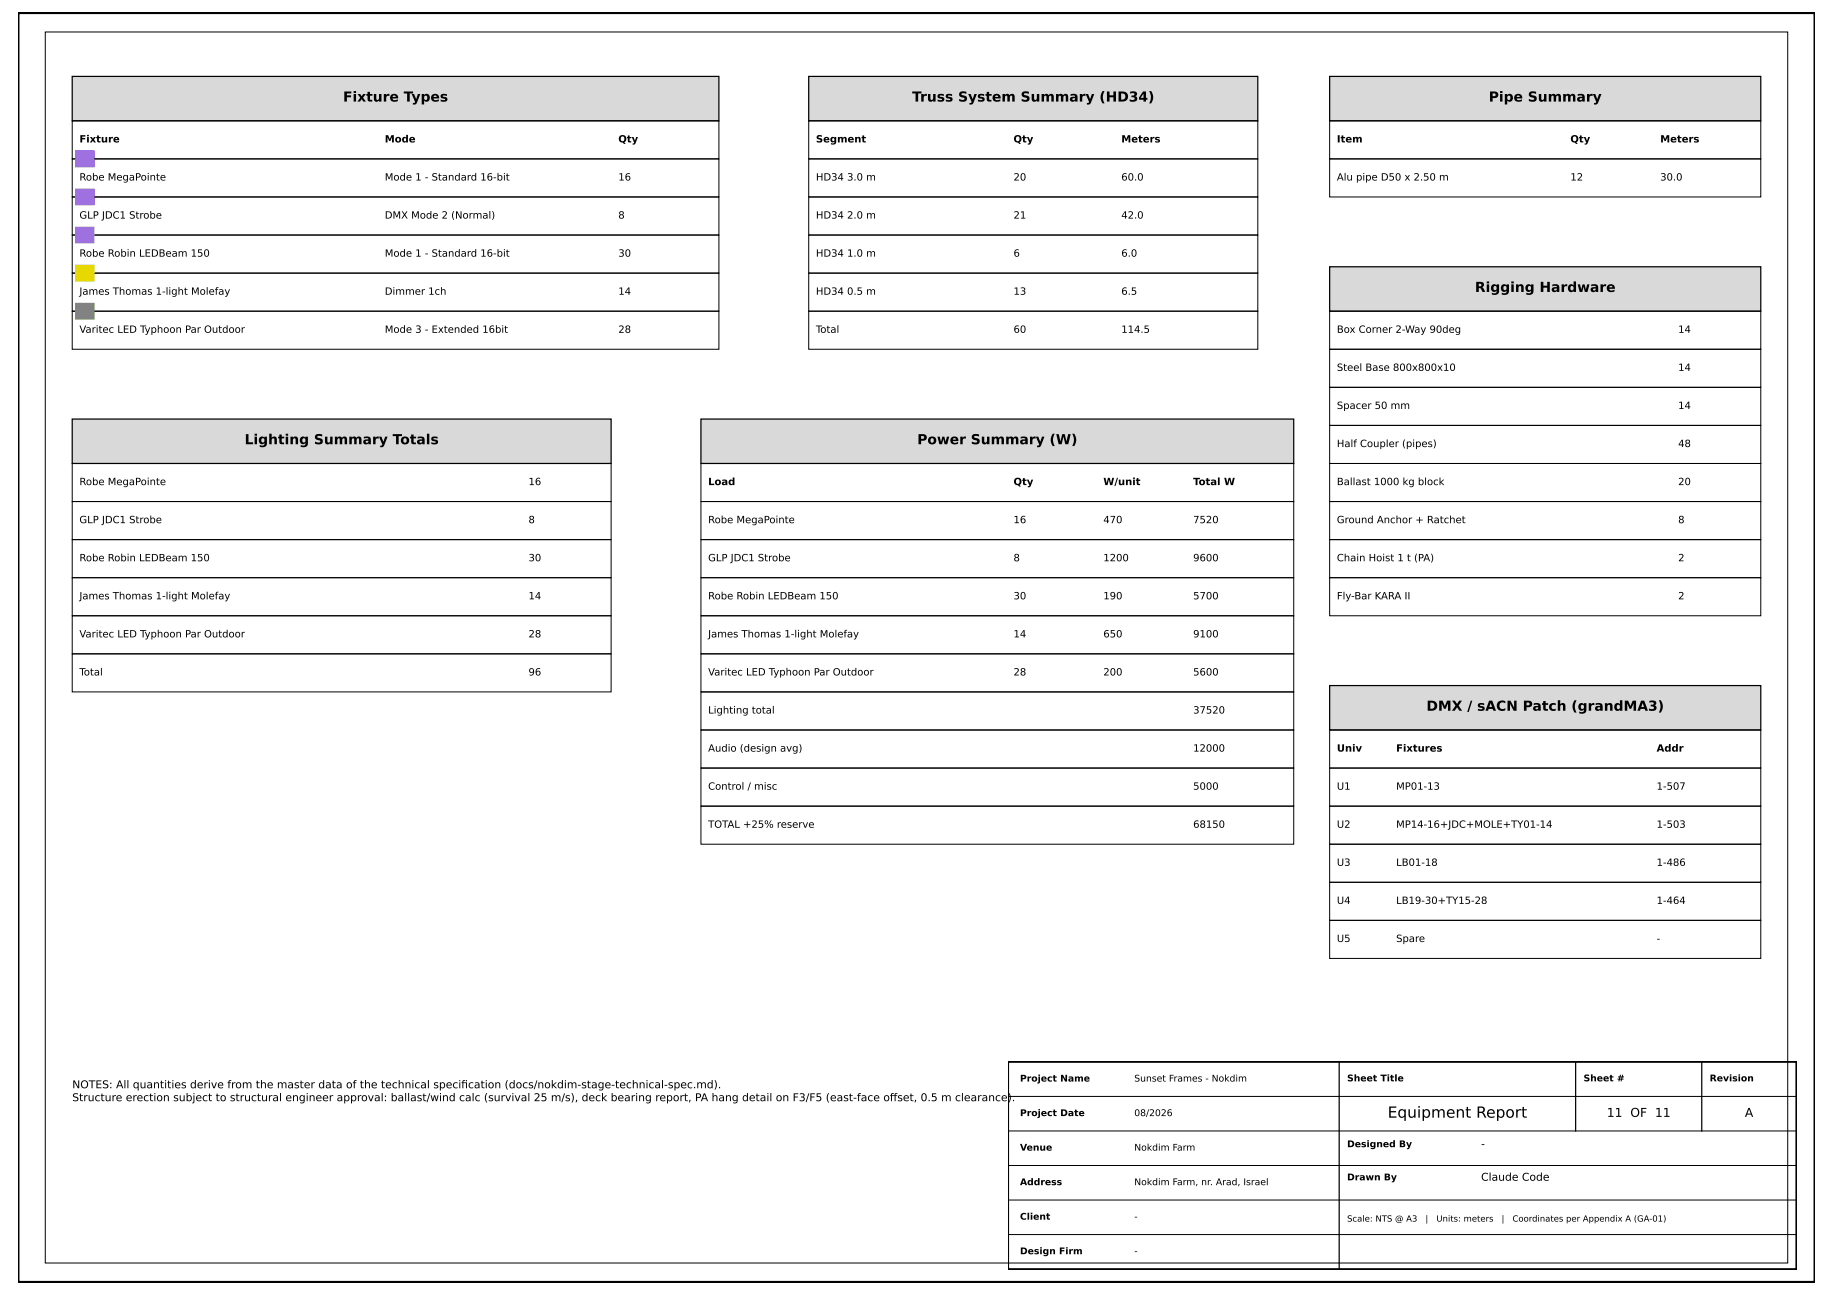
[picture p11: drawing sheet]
<svg xmlns="http://www.w3.org/2000/svg" width="420mm" height="297mm" viewBox="0 0 420 297" stroke-linecap="round" stroke-linejoin="round" font-family="sans-serif">
<defs><g id="words">
<text font-size="3.5" x="318.1" y="256.3">Equipment Report</text>
<g font-size="3.2">
<text x="78.6" y="23.3">Fixture Types</text>
<text x="209.1" y="23.3">Truss System Summary (HD34)</text>
<text x="341.2" y="23.3">Pipe Summary</text>
<text x="338" y="66.9">Rigging Hardware</text>
<text x="56.1" y="101.9">Lighting Summary Totals</text>
<text x="210.2" y="101.9">Power Summary (W)</text>
<text x="326.9" y="163">DMX / sACN Patch (grandMA3)</text>
</g>
<g font-size="2.8">
<text x="368.3" y="256.1">11 OF 11</text>
<text x="399.9" y="256.1">A</text>
</g>
<g font-size="2.5">
<text x="16.6" y="249.5">NOTES: All quantities derive from the master data of the technical specifcation (docs/nokdim-stage-technical-spec.md).</text>
<text x="105.7" y="249.5">i</text>
<text x="16.6" y="252.5">Structure erection subject to structural engineer approval: ballast/wind calc (survival 25 m/s), deck bearing report, PA hang detail on F3/F5 (east-face ofset, 0.5 m clearance).</text>
<text x="203.9" y="252.5">f</text>
<text x="339.5" y="263.1">-</text>
<text x="339.5" y="270.7">Claude Code</text>
</g>
<g font-size="2.3">
<text x="18.2" y="32.7">Fixture</text>
<text x="88.2" y="32.7">Mode</text>
<text x="141.7" y="32.7">Qty</text>
<text x="187" y="32.7">Segment</text>
<text x="232.3" y="32.7">Qty</text>
<text x="257" y="32.7">Meters</text>
<text x="306.4" y="32.7">Item</text>
<text x="359.9" y="32.7">Qty</text>
<text x="380.5" y="32.7">Meters</text>
<text x="18.2" y="41.4">Robe MegaPointe</text>
<text x="88.2" y="41.4">Mode 1 - Standard 16-bit</text>
<text x="141.7" y="41.4">16</text>
<text x="187" y="41.4">HD34 3.0 m</text>
<text x="232.3" y="41.4">20</text>
<text x="257" y="41.4">60.0</text>
<text x="306.4" y="41.4">Alu pipe D50 x 2.50 m</text>
<text x="359.9" y="41.4">12</text>
<text x="380.5" y="41.4">30.0</text>
<text x="18.2" y="50.1">GLP JDC1 Strobe</text>
<text x="88.2" y="50.1">DMX Mode 2 (Normal)</text>
<text x="141.7" y="50.1">8</text>
<text x="187" y="50.1">HD34 2.0 m</text>
<text x="232.3" y="50.1">21</text>
<text x="257" y="50.1">42.0</text>
<text x="18.2" y="58.9">Robe Robin LEDBeam 150</text>
<text x="88.2" y="58.9">Mode 1 - Standard 16-bit</text>
<text x="141.7" y="58.9">30</text>
<text x="187" y="58.9">HD34 1.0 m</text>
<text x="232.3" y="58.9">6</text>
<text x="257" y="58.9">6.0</text>
<text x="18.2" y="67.6">James Thomas 1-light Molefay</text>
<text x="88.2" y="67.6">Dimmer 1ch</text>
<text x="141.7" y="67.6">14</text>
<text x="187" y="67.6">HD34 0.5 m</text>
<text x="232.3" y="67.6">13</text>
<text x="257" y="67.6">6.5</text>
<text x="18.2" y="76.3">Varitec LED Typhoon Par Outdoor</text>
<text x="88.2" y="76.3">Mode 3 - Extended 16bit</text>
<text x="141.7" y="76.3">28</text>
<text x="187" y="76.3">Total</text>
<text x="232.3" y="76.3">60</text>
<text x="257" y="76.3">114.5</text>
<text x="306.4" y="76.3">Box Corner 2-Way 90deg</text>
<text x="384.6" y="76.3">14</text>
<text x="306.4" y="85">Steel Base 800x800x10</text>
<text x="384.6" y="85">14</text>
<text x="306.4" y="93.8">Spacer 50 mm</text>
<text x="384.6" y="93.8">14</text>
<text x="306.4" y="102.5">Half Coupler (pipes)</text>
<text x="384.6" y="102.5">48</text>
<text x="18.2" y="111.2">Robe MegaPointe</text>
<text x="121.1" y="111.2">16</text>
<text x="162.3" y="111.2">Load</text>
<text x="232.3" y="111.2">Qty</text>
<text x="252.9" y="111.2">W/unit</text>
<text x="273.5" y="111.2">Total W</text>
<text x="306.4" y="111.2">Ballast 1000 kg block</text>
<text x="384.6" y="111.2">20</text>
<text x="18.2" y="120">GLP JDC1 Strobe</text>
<text x="121.1" y="120">8</text>
<text x="162.3" y="120">Robe MegaPointe</text>
<text x="232.3" y="120">16</text>
<text x="252.9" y="120">470</text>
<text x="273.5" y="120">7520</text>
<text x="306.4" y="120">Ground Anchor + Ratchet</text>
<text x="384.6" y="120">8</text>
<text x="18.2" y="128.7">Robe Robin LEDBeam 150</text>
<text x="121.1" y="128.7">30</text>
<text x="162.3" y="128.7">GLP JDC1 Strobe</text>
<text x="232.3" y="128.7">8</text>
<text x="252.9" y="128.7">1200</text>
<text x="273.5" y="128.7">9600</text>
<text x="306.4" y="128.7">Chain Hoist 1 t (PA)</text>
<text x="384.6" y="128.7">2</text>
<text x="18.2" y="137.4">James Thomas 1-light Molefay</text>
<text x="121.1" y="137.4">14</text>
<text x="162.3" y="137.4">Robe Robin LEDBeam 150</text>
<text x="232.3" y="137.4">30</text>
<text x="252.9" y="137.4">190</text>
<text x="273.5" y="137.4">5700</text>
<text x="306.4" y="137.4">Fly-Bar KARA II</text>
<text x="384.6" y="137.4">2</text>
<text x="18.2" y="146.1">Varitec LED Typhoon Par Outdoor</text>
<text x="121.1" y="146.1">28</text>
<text x="162.3" y="146.1">James Thomas 1-light Molefay</text>
<text x="232.3" y="146.1">14</text>
<text x="252.9" y="146.1">650</text>
<text x="273.5" y="146.1">9100</text>
<text x="18.2" y="154.9">Total</text>
<text x="121.1" y="154.9">96</text>
<text x="162.3" y="154.9">Varitec LED Typhoon Par Outdoor</text>
<text x="232.3" y="154.9">28</text>
<text x="252.9" y="154.9">200</text>
<text x="273.5" y="154.9">5600</text>
<text x="162.3" y="163.6">Lighting total</text>
<text x="273.5" y="163.6">37520</text>
<text x="162.3" y="172.3">Audio (design avg)</text>
<text x="273.5" y="172.3">12000</text>
<text x="306.4" y="172.3">Univ</text>
<text x="320" y="172.3">Fixtures</text>
<text x="379.7" y="172.3">Addr</text>
<text x="162.3" y="181.1">Control / misc</text>
<text x="273.5" y="181.1">5000</text>
<text x="306.4" y="181.1">U1</text>
<text x="320" y="181.1">MP01-13</text>
<text x="379.7" y="181.1">1-507</text>
<text x="162.3" y="189.8">TOTAL +25% reserve</text>
<text x="273.5" y="189.8">68150</text>
<text x="306.4" y="189.8">U2</text>
<text x="320" y="189.8">MP14-16+JDC+MOLE+TY01-14</text>
<text x="379.7" y="189.8">1-503</text>
<text x="306.4" y="198.5">U3</text>
<text x="320" y="198.5">LB01-18</text>
<text x="379.7" y="198.5">1-486</text>
<text x="306.4" y="207.3">U4</text>
<text x="320" y="207.3">LB19-30+TY15-28</text>
<text x="379.7" y="207.3">1-464</text>
<text x="306.4" y="216">U5</text>
<text x="320" y="216">Spare</text>
<text x="379.7" y="216">-</text>
</g>
<g font-size="2.1">
<text x="233.8" y="248">Project Name</text>
<text x="260" y="248">Sunset Frames - Nokdim</text>
<text x="308.7" y="247.9">Sheet Title</text>
<text x="362.9" y="247.9">Sheet #</text>
<text x="391.8" y="247.9">Revision</text>
<text x="233.8" y="255.9">Project Date</text>
<text x="260" y="255.9">08/2026</text>
<text x="233.8" y="263.8">Venue</text>
<text x="260" y="263.8">Nokdim Farm</text>
<text x="308.7" y="263">Designed By</text>
<text x="233.8" y="271.7">Address</text>
<text x="260" y="271.7">Nokdim Farm, nr. Arad, Israel</text>
<text x="308.7" y="270.6">Drawn By</text>
<text x="233.8" y="279.7">Client</text>
<text x="260" y="279.7">-</text>
<text x="233.8" y="287.6">Design Firm</text>
<text x="260" y="287.6">-</text>
</g>
<g font-size="1.9">
<text x="308.7" y="280.1">Scale: NTS @ A3</text>
<text x="326.7" y="280.1">|</text>
<text x="329.2" y="280.1">Units: meters</text>
<text x="344.1" y="280.1">|</text>
<text x="346.7" y="280.1">Coordinates per Appendix A (GA-01)</text>
</g>
</g></defs>
<path d="M4.2 3h411.7v291h-411.7z" fill="none" stroke="#000" stroke-width=".53"/>
<path d="M10.4 7.3h399.3v282.3h-399.3z" fill="none" stroke="#000" stroke-width=".23"/>
<path d="M16.6 17.5h148.2v10.2h-148.2z" fill="#d9d9d9" stroke="#000" stroke-width=".28"/>
<path d="M16.6 27.7h148.2v8.7h-148.2zM16.6 36.4h148.2v8.8h-148.2zM16.6 45.2h148.2v8.7h-148.2zM16.6 53.9h148.2v8.7h-148.2zM16.6 62.6h148.2v8.8h-148.2zM16.6 71.4h148.2v8.7h-148.2z" fill="none" stroke="#000" stroke-width=".23"/>
<path d="M17.4 34.7h4.1v3.5h-4.1z" fill="#1f4fd8" stroke="#1f4fd8" stroke-width=".35"/>
<path d="M17.4 43.4h4.1v3.5h-4.1z" fill="#e619c3" stroke="#e619c3" stroke-width=".35"/>
<path d="M17.4 52.1h4.1v3.5h-4.1z" fill="#9b6fe0" stroke="#9b6fe0" stroke-width=".35"/>
<path d="M17.4 60.9h4.1v3.5h-4.1z" fill="#e6d800" stroke="#e6d800" stroke-width=".35"/>
<path d="M17.4 69.6h4.1v3.5h-4.1z" fill="#7ac943" stroke="#7ac943" stroke-width=".35"/>
<path d="M185.4 17.5h102.9v10.2h-102.9z" fill="#d9d9d9" stroke="#000" stroke-width=".28"/>
<path d="M185.4 27.7h102.9v8.7h-102.9zM185.4 36.4h102.9v8.8h-102.9zM185.4 45.2h102.9v8.7h-102.9zM185.4 53.9h102.9v8.7h-102.9zM185.4 62.6h102.9v8.8h-102.9zM185.4 71.4h102.9v8.7h-102.9z" fill="none" stroke="#000" stroke-width=".23"/>
<path d="M304.8 17.5h98.8v10.2h-98.8z" fill="#d9d9d9" stroke="#000" stroke-width=".28"/>
<path d="M304.8 27.7h98.8v8.7h-98.8zM304.8 36.4h98.8v8.8h-98.8z" fill="none" stroke="#000" stroke-width=".23"/>
<path d="M304.8 61.2h98.8v10.2h-98.8z" fill="#d9d9d9" stroke="#000" stroke-width=".28"/>
<path d="M304.8 71.4h98.8v8.7h-98.8zM304.8 80.1h98.8v8.7h-98.8zM304.8 88.8h98.8v8.7h-98.8zM304.8 97.5h98.8v8.8h-98.8zM304.8 106.3h98.8v8.7h-98.8zM304.8 115h98.8v8.7h-98.8zM304.8 123.7h98.8v8.8h-98.8zM304.8 132.5h98.8v8.7h-98.8z" fill="none" stroke="#000" stroke-width=".23"/>
<path d="M16.6 96.1h123.5v10.2h-123.5z" fill="#d9d9d9" stroke="#000" stroke-width=".28"/>
<path d="M16.6 106.3h123.5v8.7h-123.5zM16.6 115h123.5v8.7h-123.5zM16.6 123.7h123.5v8.8h-123.5zM16.6 132.5h123.5v8.7h-123.5zM16.6 141.2h123.5v8.7h-123.5zM16.6 149.9h123.5v8.7h-123.5z" fill="none" stroke="#000" stroke-width=".23"/>
<path d="M160.7 96.1h135.8v10.2h-135.8z" fill="#d9d9d9" stroke="#000" stroke-width=".28"/>
<path d="M160.7 106.3h135.8v8.7h-135.8zM160.7 115h135.8v8.7h-135.8zM160.7 123.7h135.8v8.8h-135.8zM160.7 132.5h135.8v8.7h-135.8zM160.7 141.2h135.8v8.7h-135.8zM160.7 149.9h135.8v8.7h-135.8zM160.7 158.6h135.8v8.8h-135.8zM160.7 167.4h135.8v8.7h-135.8zM160.7 176.1h135.8v8.7h-135.8zM160.7 184.8h135.8v8.8h-135.8z" fill="none" stroke="#000" stroke-width=".23"/>
<path d="M304.8 157.2h98.8v10.2h-98.8z" fill="#d9d9d9" stroke="#000" stroke-width=".28"/>
<path d="M304.8 167.4h98.8v8.7h-98.8zM304.8 176.1h98.8v8.7h-98.8zM304.8 184.8h98.8v8.8h-98.8zM304.8 193.6h98.8v8.7h-98.8zM304.8 202.3h98.8v8.7h-98.8zM304.8 211h98.8v8.8h-98.8zM231.1 259.3h180.6M231.1 251.4h180.6M231.1 275.2h180.6M231.1 267.2h180.6M231.1 283.1h180.6" fill="none" stroke="#000" stroke-width=".23"/>
<path d="M231.1 243.5h180.6v47.5h-180.6z" fill="none" stroke="#000" stroke-width=".42"/>
<path d="M306.9 243.5v47.5M361.1 243.5v15.8M390 243.5v15.8" fill="none" stroke="#000" stroke-width=".28"/>
<use href="#words"/>
</svg>
